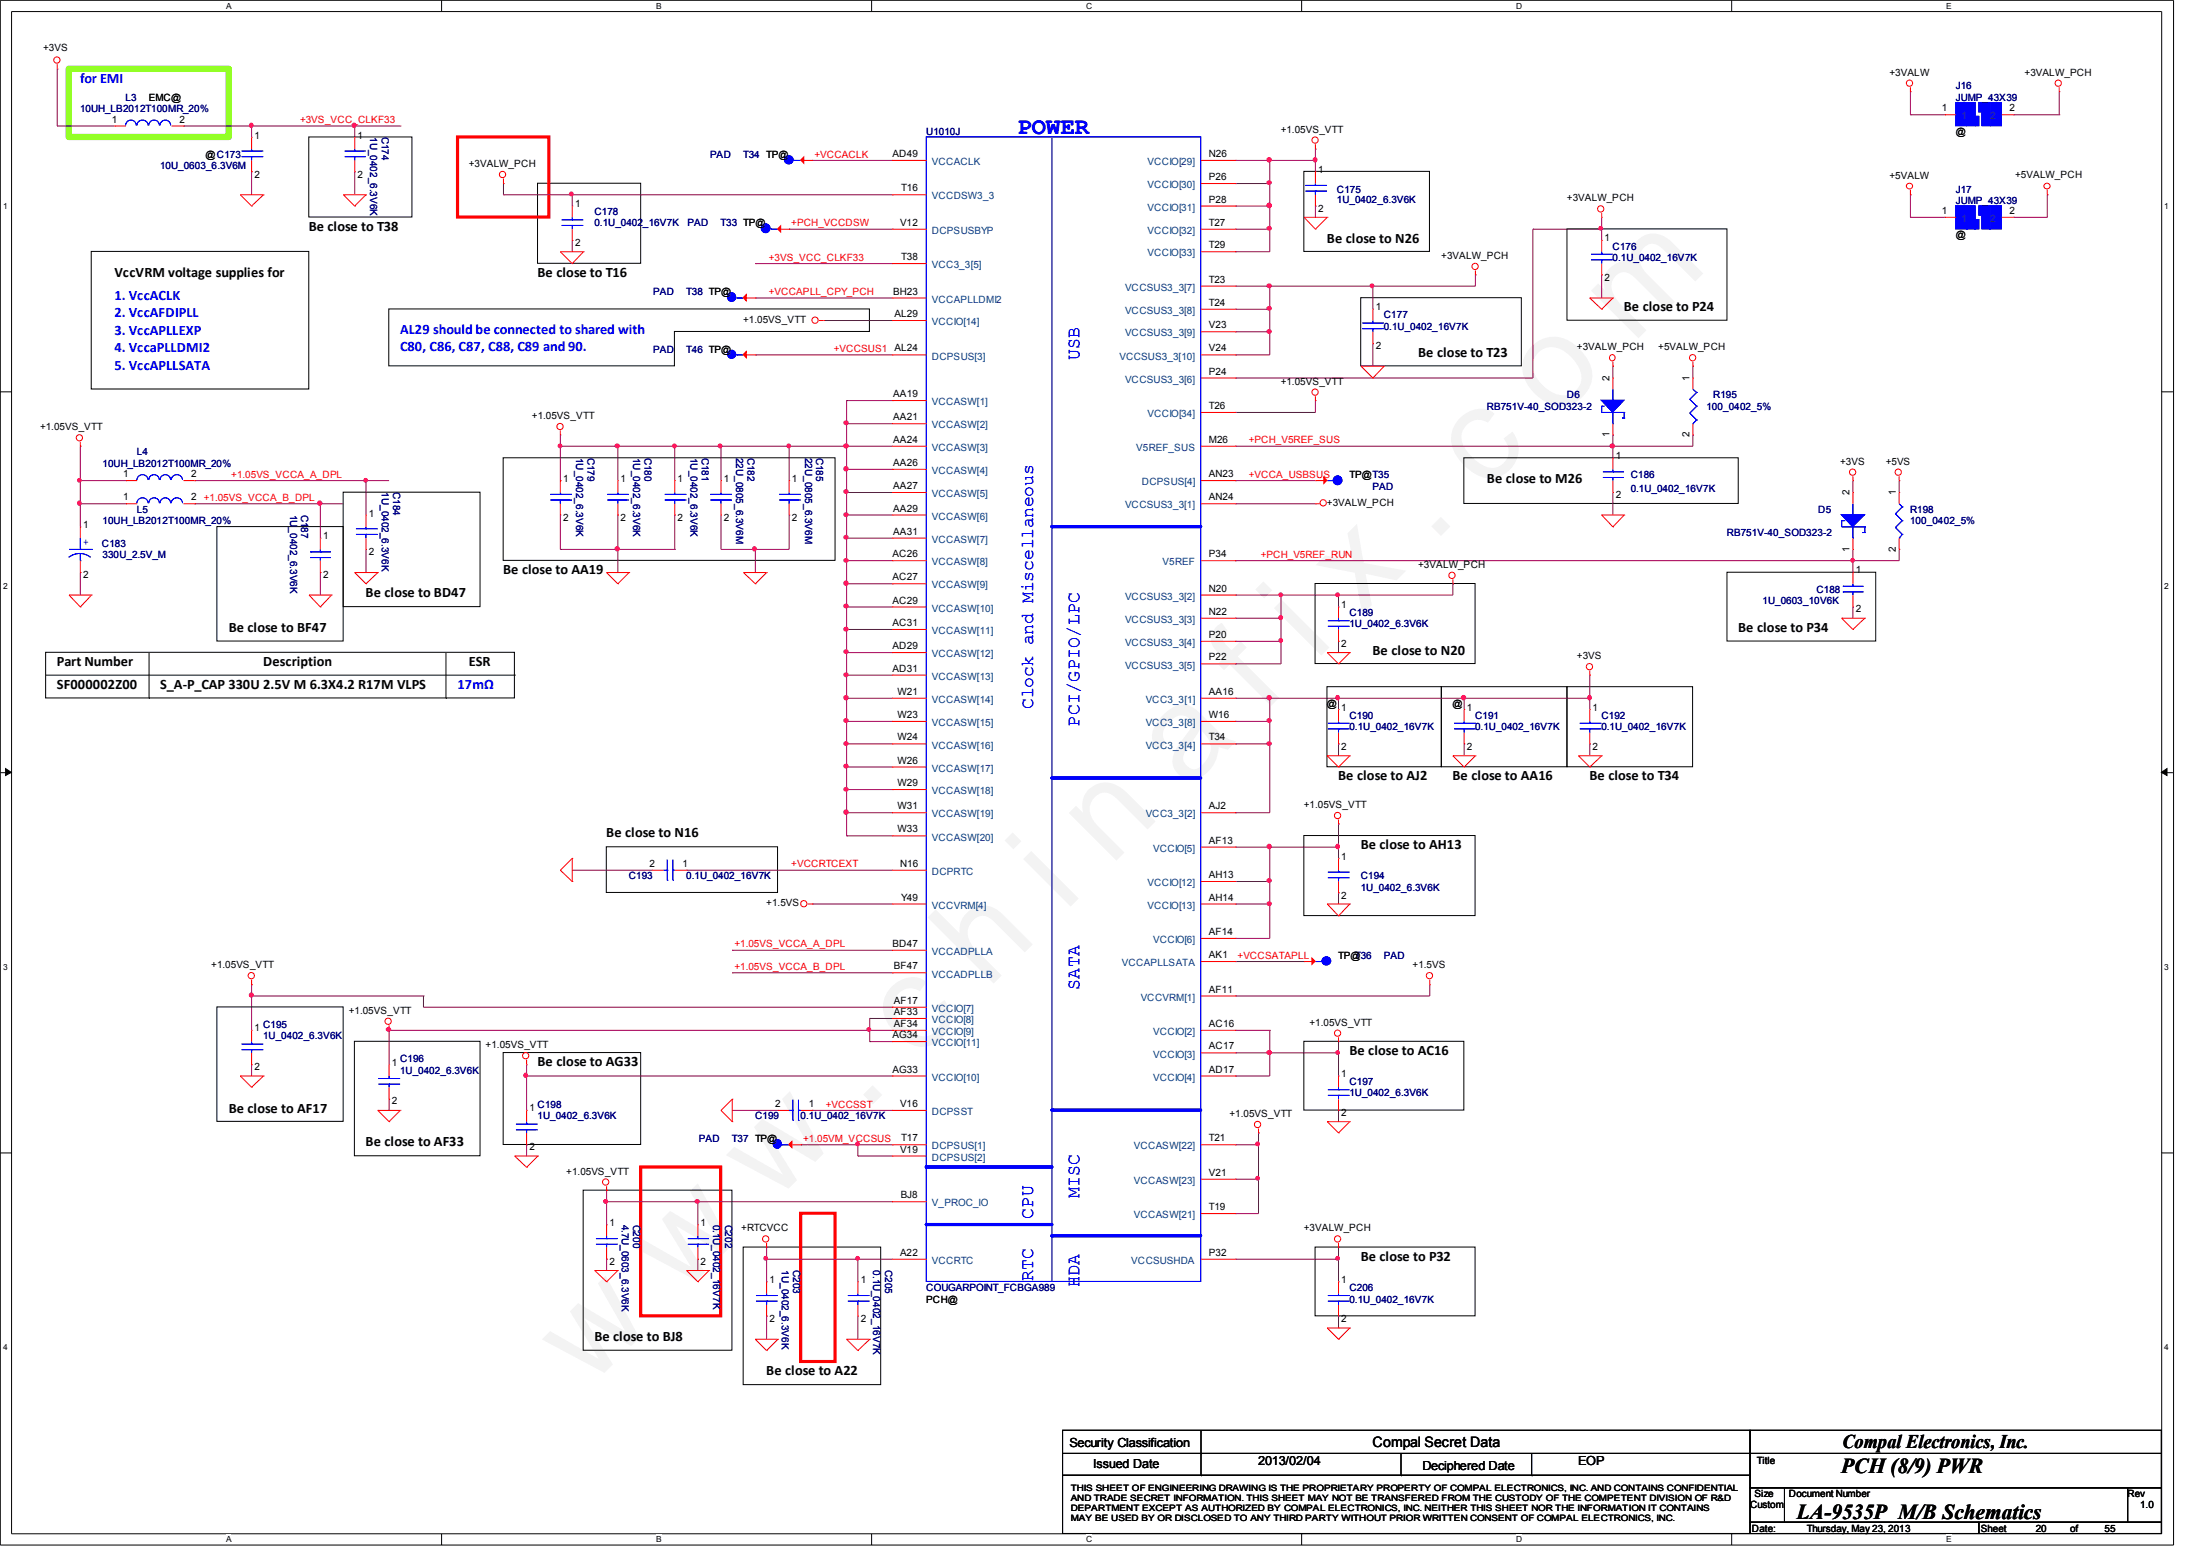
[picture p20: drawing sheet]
<svg xmlns="http://www.w3.org/2000/svg" width="297mm" height="210mm" viewBox="0 0 297 210" stroke-linecap="round" stroke-linejoin="round" font-family="sans-serif">
<defs><g id="words">
<text font-size="17.6" fill="#f0f" x="79.7" y="188" transform="rotate(-45 79.7 188)">w w w . c h i n a f i x . c o m</text>
<text font-size="3.2" fill="#00f" x="137.8" y="18.2">POWER</text>
<g font-size="2.9">
<text x="249.4" y="199.5">PCH (8/9) PWR</text>
<text x="243.4" y="205.7">LA-9535P M/B Schematics</text>
</g>
<text font-size="2.6" x="249.6" y="196.1">Compal Electronics, Inc.</text>
<g font-size="2.5" fill="#00f">
<text x="146.2" y="48.8" transform="rotate(-90 146.2 48.8)">USB</text>
<text x="140" y="96" transform="rotate(-90 140 96)">Clock and Miscellaneous</text>
<text x="146.2" y="98.4" transform="rotate(-90 146.2 98.4)">PCI/GPIO/LPC</text>
<text x="146.2" y="134" transform="rotate(-90 146.2 134)">SATA</text>
<text x="140" y="165" transform="rotate(-90 140 165)">CPU</text>
<text x="146.2" y="162.2" transform="rotate(-90 146.2 162.2)">MISC</text>
<text x="140" y="173.5" transform="rotate(-90 140 173.5)">RTC</text>
<text x="146.2" y="174.2" transform="rotate(-90 146.2 174.2)">HDA</text>
</g>
<g font-size="1.9" fill="#00f">
<text x="10.8" y="11.2">for EMI</text>
<text x="15.5" y="40.6">1. VccACLK</text>
<text x="15.5" y="42.9">2. VccAFDIPLL</text>
<text x="15.5" y="45.3">3. VccAPLLEXP</text>
<text x="15.5" y="47.7">4. VccaPLLDMI2</text>
<text x="54.2" y="45.2">AL29 should be connected to shared with</text>
<text x="54.2" y="47.6">C80, C86, C87, C88, C89 and 90.</text>
<text x="15.5" y="50">5. VccAPLLSATA</text>
<text x="62" y="93.2">17mΩ</text>
</g>
<g font-size="1.9">
<text x="41.8" y="31.2">Be close to T38</text>
<text x="179.7" y="32.8">Be close to N26</text>
<text x="15.5" y="37.5">VccVRM voltage supplies for</text>
<text x="72.8" y="37.5">Be close to T16</text>
<text x="220" y="42.2">Be close to P24</text>
<text x="192.1" y="48.3">Be close to T23</text>
<text x="201.4" y="65.4">Be close to M26</text>
<text x="68.2" y="77.7">Be close to AA19</text>
<text x="49.5" y="80.8">Be close to BD47</text>
<text x="31" y="85.5">Be close to BF47</text>
<text x="185.9" y="88.6">Be close to N20</text>
<text x="235.5" y="85.5">Be close to P34</text>
<text x="7.7" y="93.2">SF000002Z00</text>
<text x="7.7" y="90.2">Part Number</text>
<text x="21.7" y="93.2">S_A-P_CAP 330U 2.5V M 6.3X4.2 R17M VLPS</text>
<text x="35.6" y="90.2">Description</text>
<text x="63.5" y="90.2">ESR</text>
<text x="181.3" y="105.7">Be close to AJ2</text>
<text x="196.8" y="105.7">Be close to AA16</text>
<text x="215.3" y="105.7">Be close to T34</text>
<text x="82.1" y="113.4">Be close to N16</text>
<text x="184.3" y="115">Be close to AH13</text>
<text x="182.8" y="142.8">Be close to AC16</text>
<text x="72.8" y="144.3">Be close to AG33</text>
<text x="31" y="150.6">Be close to AF17</text>
<text x="49.5" y="155.2">Be close to AF33</text>
<text x="184.3" y="170.7">Be close to P32</text>
<text x="80.5" y="181.6">Be close to BJ8</text>
<text x="103.8" y="186.2">Be close to A22</text>
<text x="185.9" y="195.9">Compal Secret Data</text>
</g>
<g font-size="1.7">
<text x="144.9" y="195.9">Security Classification</text>
<text x="148.1" y="198.8">Issued Date</text>
<text x="170.4" y="198.4">2013/02/04</text>
<text x="192.7" y="199">Deciphered Date</text>
<text x="213.8" y="198.4">EOP</text>
</g>
<g font-size="1.4">
<text x="5.8" y="6.9">+3VS</text>
<text x="255.9" y="10.2">+3VALW</text>
<text x="274.2" y="10.2">+3VALW_PCH</text>
<text x="15.2" y="16.6">1</text>
<text x="20.2" y="13.6">EMC@</text>
<text x="24.3" y="16.6">2</text>
<text x="173.5" y="17.9">+1.05VS_VTT</text>
<text x="263.1" y="15.1">1</text>
<text x="272.2" y="15.1">2</text>
<text x="27.9" y="21.4">@C173</text>
<text x="34.5" y="18.8">1</text>
<text x="48.4" y="18.8">1</text>
<text x="63.5" y="22.6">+3VALW_PCH</text>
<text x="120.9" y="21.3">AD49</text>
<text x="163.7" y="21.3">N26</text>
<text x="178.6" y="23.5">1</text>
<text x="264.9" y="18.3">@</text>
<text x="34.5" y="24">2</text>
<text x="48.4" y="24">2</text>
<text x="77.9" y="28">1</text>
<text x="122.1" y="25.9">T16</text>
<text x="163.7" y="24.4">P26</text>
<text x="163.7" y="27.4">P28</text>
<text x="178.6" y="28.7">2</text>
<text x="212.3" y="27.3">+3VALW_PCH</text>
<text x="255.9" y="24.2">+5VALW</text>
<text x="263.1" y="29">1</text>
<text x="272.2" y="29">2</text>
<text x="273" y="24">+5VALW_PCH</text>
<text x="77.9" y="33.4">2</text>
<text x="121.9" y="30.6">V12</text>
<text x="122.1" y="35.2">T38</text>
<text x="163.7" y="30.6">T27</text>
<text x="163.7" y="33.6">T29</text>
<text x="195.2" y="35.1">+3VALW_PCH</text>
<text x="217.3" y="32.7">1</text>
<text x="264.9" y="32.3">@</text>
<text x="121" y="39.9">BH23</text>
<text x="163.7" y="41.4">T24</text>
<text x="163.7" y="38.3">T23</text>
<text x="186.4" y="42">1</text>
<text x="217.3" y="38">2</text>
<text x="100.7" y="43.7">+1.05VS_VTT</text>
<text x="121.2" y="47.6">AL24</text>
<text x="121.2" y="42.9">AL29</text>
<text x="163.7" y="47.6">V24</text>
<text x="163.7" y="44.4">V23</text>
<text x="186.4" y="47.2">2</text>
<text x="213.6" y="47.4">+3VALW_PCH</text>
<text x="224.6" y="47.4">+5VALW_PCH</text>
<text x="121" y="53.8">AA19</text>
<text x="163.7" y="50.7">P24</text>
<text x="173.5" y="52.1">+1.05VS_VTT</text>
<text x="5.4" y="58.3">+1.05VS_VTT</text>
<text x="72.1" y="56.7">+1.05VS_VTT</text>
<text x="121" y="56.9">AA21</text>
<text x="121" y="59.9">AA24</text>
<text x="163.7" y="55.4">T26</text>
<text x="163.7" y="59.9">M26</text>
<text x="16.7" y="64.6">1</text>
<text x="25.9" y="64.6">2</text>
<text x="76.3" y="65.3">1</text>
<text x="84.1" y="65.3">1</text>
<text x="91.8" y="65.3">1</text>
<text x="98" y="65.3">1</text>
<text x="107.3" y="65.3">1</text>
<text x="121" y="63.1">AA26</text>
<text x="163.7" y="64.6">AN23</text>
<text x="182.8" y="64.8">TP@T35</text>
<text x="218.9" y="62.1">1</text>
<text x="249.3" y="62.9">+3VS</text>
<text x="255.4" y="62.9">+5VS</text>
<text x="11.3" y="71.5">1</text>
<text x="16.7" y="67.7">1</text>
<text x="25.9" y="67.7">2 +1.05VS_VCCA_B_DPL</text>
<text x="50" y="69.9">1</text>
<text x="76.3" y="70.5">2</text>
<text x="84.1" y="70.5">2</text>
<text x="91.8" y="70.5">2</text>
<text x="98" y="70.5">2</text>
<text x="107.3" y="70.5">2</text>
<text x="121" y="66.2">AA27</text>
<text x="121" y="69.3">AA29</text>
<text x="163.7" y="67.7">AN24</text>
<text x="179.7" y="68.5">+3VALW_PCH</text>
<text x="218.9" y="67.4">2</text>
<text x="43.8" y="73">1</text>
<text x="50" y="75.2">2</text>
<text x="120.9" y="75.4">AC26</text>
<text x="121" y="72.4">AA31</text>
<text x="163.7" y="75.4">P34</text>
<text x="192.1" y="76.9">+3VALW_PCH</text>
<text x="251.4" y="77.6">1</text>
<text x="11.3" y="78.2">2</text>
<text x="43.8" y="78.2">2</text>
<text x="120.9" y="78.6">AC27</text>
<text x="120.9" y="81.7">AC29</text>
<text x="163.7" y="80.1">N20</text>
<text x="163.7" y="83.2">N22</text>
<text x="181.7" y="82.3">1</text>
<text x="251.4" y="82.9">2</text>
<text x="120.9" y="84.8">AC31</text>
<text x="120.9" y="87.9">AD29</text>
<text x="163.7" y="86.4">P20</text>
<text x="163.7" y="89.4">P22</text>
<text x="181.7" y="87.5">2</text>
<text x="213.6" y="89.2">+3VS</text>
<text x="120.9" y="90.9">AD31</text>
<text x="121.6" y="94.1">W21</text>
<text x="163.7" y="94.1">AA16</text>
<text x="179.7" y="95.8">@</text>
<text x="196.8" y="95.8">@</text>
<text x="121.6" y="97.2">W23</text>
<text x="121.6" y="100.2">W24</text>
<text x="163.7" y="100.2">T34</text>
<text x="163.7" y="97.2">W16</text>
<text x="181.7" y="96.3">1</text>
<text x="181.7" y="101.5">2</text>
<text x="198.7" y="96.3">1</text>
<text x="198.7" y="101.5">2</text>
<text x="215.7" y="96.3">1</text>
<text x="215.7" y="101.5">2</text>
<text x="121.6" y="103.4">W26</text>
<text x="121.6" y="106.4">W29</text>
<text x="121.6" y="109.6">W31</text>
<text x="121.6" y="112.7">W33</text>
<text x="163.7" y="109.6">AJ2</text>
<text x="176.6" y="109.4">+1.05VS_VTT</text>
<text x="88" y="117.3">2</text>
<text x="92.5" y="117.3">1</text>
<text x="121.9" y="117.3">N16</text>
<text x="163.7" y="114.2">AF13</text>
<text x="163.7" y="118.9">AH13</text>
<text x="181.7" y="116.4">1</text>
<text x="103.8" y="122.7">+1.5VS</text>
<text x="122.1" y="121.9">Y49</text>
<text x="163.7" y="121.9">AH14</text>
<text x="181.7" y="121.7">2</text>
<text x="28.6" y="131.1">+1.05VS_VTT</text>
<text x="120.9" y="128.2">BD47</text>
<text x="121.1" y="131.2">BF47</text>
<text x="163.7" y="126.6">AF14</text>
<text x="163.7" y="129.7">AK1</text>
<text x="181.3" y="129.9">TP@</text>
<text x="191.3" y="131.1">+1.5VS</text>
<text x="47.2" y="137.2">+1.05VS_VTT</text>
<text x="121.1" y="137.4">AF33</text>
<text x="121.1" y="135.9">AF17</text>
<text x="163.7" y="134.4">AF11</text>
<text x="34.5" y="139.6">1</text>
<text x="65.8" y="141.9">+1.05VS_VTT</text>
<text x="120.9" y="140.5">AG34</text>
<text x="121.1" y="139">AF34</text>
<text x="163.7" y="139">AC16</text>
<text x="163.7" y="142.1">AC17</text>
<text x="177.4" y="138.9">+1.05VS_VTT</text>
<text x="34.5" y="144.9">2</text>
<text x="53.1" y="144.3">1</text>
<text x="53.1" y="149.5">2</text>
<text x="105" y="149.9">2</text>
<text x="109.6" y="149.9">1</text>
<text x="120.9" y="145.2">AG33</text>
<text x="121.9" y="149.9">V16</text>
<text x="163.7" y="145.2">AD17</text>
<text x="181.7" y="145.8">1</text>
<text x="71.7" y="150.5">1</text>
<text x="71.7" y="155.7">2</text>
<text x="122.1" y="154.5">T17</text>
<text x="163.7" y="154.5">T21</text>
<text x="166.5" y="151.2">+1.05VS_VTT</text>
<text x="181.7" y="151.1">2</text>
<text x="76.7" y="159">+1.05VS_VTT</text>
<text x="121.9" y="156">V19</text>
<text x="163.7" y="159.2">V21</text>
<text x="82.6" y="165.9">1</text>
<text x="94.9" y="165.9">1</text>
<text x="100.4" y="166.7">+RTCVCC</text>
<text x="122" y="162.2">BJ8</text>
<text x="163.7" y="163.8">T19</text>
<text x="176.6" y="166.7">+3VALW_PCH</text>
<text x="82.6" y="171.2">2</text>
<text x="94.9" y="171.2">2</text>
<text x="104.2" y="173.7">1</text>
<text x="116.6" y="173.7">1</text>
<text x="121.9" y="170">A22</text>
<text x="163.7" y="170">P32</text>
<text x="181.7" y="173.7">1</text>
<text x="104.2" y="179">2</text>
<text x="116.6" y="179">2</text>
<text x="125.5" y="176.4">PCH@</text>
<text x="181.7" y="179">2</text>
<text x="237.7" y="202.7">Size</text>
<text x="238" y="198.2">Title</text>
<text x="242.3" y="202.7">Document Number</text>
<text x="288.2" y="202.7">Rev</text>
<text x="237.1" y="204.2">Custom</text>
<text x="237.3" y="207.3">Date:</text>
<text x="244.8" y="207.3">Thursday, May 23, 2013</text>
<text x="268.3" y="207.3">Sheet</text>
<text x="275.8" y="207.3">20</text>
<text x="280.4" y="207.3">of</text>
<text x="285.1" y="207.3">55</text>
<text x="289.9" y="204.2">1.0</text>
</g>
<g font-size="1.4" fill="#000080">
<text x="10.8" y="15.2">10UH_LB2012T100MR_20%</text>
<text x="17" y="13.6">L3</text>
<text x="264.9" y="12.1">J16</text>
<text x="264.9" y="13.6">JUMP_43X39</text>
<text x="21.7" y="22.9">10U_0603_6.3V6M</text>
<text x="96.2" y="21.4">PAD</text>
<text x="100.7" y="21.4">T34 TP@</text>
<text x="125.5" y="18.3">U1010J</text>
<text x="80.5" y="29.1">C178</text>
<text x="181.1" y="26.1">C175</text>
<text x="181.1" y="27.4">1U_0402_6.3V6K</text>
<text x="264.9" y="26.1">J17</text>
<text x="264.9" y="27.6">JUMP_43X39</text>
<text x="80.5" y="30.6">0.1U_0402_16V7K</text>
<text x="93.1" y="30.6">PAD</text>
<text x="97.6" y="30.6">T33 TP@</text>
<text x="218.4" y="33.8">C176</text>
<text x="218.4" y="35.3">0.1U_0402_16V7K</text>
<text x="88.5" y="40">PAD</text>
<text x="93" y="40">T38 TP@</text>
<text x="88.5" y="47.8">PAD</text>
<text x="93" y="47.8">T46 TP@</text>
<text x="187.5" y="43.1">C177</text>
<text x="187.5" y="44.6">0.1U_0402_16V7K</text>
<text x="212.3" y="53.9">D6</text>
<text x="232.1" y="53.9">R195</text>
<text x="201.4" y="55.5">RB751V-40_SOD323-2</text>
<text x="231.1" y="55.5">100_0402_5%</text>
<text x="13.9" y="63.2">10UH_LB2012T100MR_20%</text>
<text x="18.5" y="61.6">L4</text>
<text x="220.9" y="64.8">C186</text>
<text x="13.9" y="71">10UH_LB2012T100MR_20%</text>
<text x="18.5" y="69.4">L5</text>
<text x="185.9" y="66.3">PAD</text>
<text x="220.9" y="66.6">0.1U_0402_16V7K</text>
<text x="246.3" y="69.4">D5</text>
<text x="258.7" y="69.4">R198</text>
<text x="258.7" y="71">100_0402_5%</text>
<text x="13.8" y="74.1">C183</text>
<text x="13.9" y="75.6">330U_2.5V_M</text>
<text x="233.9" y="72.6">RB751V-40_SOD323-2</text>
<text x="182.8" y="83.4">C189</text>
<text x="238.8" y="81.8">1U_0603_10V6K</text>
<text x="246" y="80.3">C188</text>
<text x="182.8" y="84.9">1U_0402_6.3V6K</text>
<text x="182.8" y="97.3">C190</text>
<text x="182.8" y="98.9">0.1U_0402_16V7K</text>
<text x="199.8" y="97.3">C191</text>
<text x="199.8" y="98.9">0.1U_0402_16V7K</text>
<text x="216.9" y="97.3">C192</text>
<text x="216.9" y="98.9">0.1U_0402_16V7K</text>
<text x="85.2" y="119">C193</text>
<text x="93" y="119">0.1U_0402_16V7K</text>
<text x="184.3" y="119">C194</text>
<text x="184.3" y="120.6">1U_0402_6.3V6K</text>
<text x="183.6" y="129.9">T36</text>
<text x="187.5" y="129.9">PAD</text>
<text x="35.6" y="139.1">C195</text>
<text x="35.6" y="140.7">1U_0402_6.3V6K</text>
<text x="54.2" y="143.8">C196</text>
<text x="54.2" y="145.4">1U_0402_6.3V6K</text>
<text x="182.8" y="146.9">C197</text>
<text x="182.8" y="148.4">1U_0402_6.3V6K</text>
<text x="72.8" y="150">C198</text>
<text x="72.8" y="151.6">1U_0402_6.3V6K</text>
<text x="94.7" y="154.6">PAD</text>
<text x="99.1" y="154.6">T37 TP@</text>
<text x="102.3" y="151.6">C199</text>
<text x="108.5" y="151.6">0.1U_0402_16V7K</text>
<text x="125.5" y="174.8">COUGARPOINT_FCBGA989</text>
<text x="182.8" y="174.8">C206</text>
<text x="182.8" y="176.4">0.1U_0402_16V7K</text>
</g>
<g font-size="1.4" fill="#f00">
<text x="40.6" y="16.7">+3VS_VCC_CLKF33</text>
<text x="110.3" y="21.3">+VCCACLK</text>
<text x="104.1" y="35.3">+3VS_VCC_CLKF33</text>
<text x="107.2" y="30.6">+PCH_VCCDSW</text>
<text x="104.1" y="40">+VCCAPLL_CPY_PCH</text>
<text x="112.9" y="47.7">+VCCSUS1</text>
<text x="31.3" y="64.7">+1.05VS_VCCA_A_DPL</text>
<text x="169.2" y="64.7">+VCCA_USBSUS</text>
<text x="169.2" y="60">+PCH_V5REF_SUS</text>
<text x="170.8" y="75.5">+PCH_V5REF_RUN</text>
<text x="107.2" y="117.4">+VCCRTCEXT</text>
<text x="99.5" y="131.3">+1.05VS_VCCA_B_DPL</text>
<text x="99.5" y="128.3">+1.05VS_VCCA_A_DPL</text>
<text x="167.6" y="129.8">+VCCSATAPLL</text>
<text x="111.8" y="149.9">+VCCSST</text>
<text x="108.8" y="154.6">+1.05VM_VCCSUS</text>
</g>
<g font-size="1.4" fill="#004080">
<text x="265.7" y="16.2">1</text>
<text x="269.6" y="16.2">2</text>
<text x="126.2" y="22.4">VCCACLK</text>
<text x="155.4" y="22.4">VCCIO[29]</text>
<text x="126.2" y="27">VCCDSW3_3</text>
<text x="155.4" y="25.5">VCCIO[30]</text>
<text x="155.4" y="28.5">VCCIO[31]</text>
<text x="126.2" y="31.7">DCPSUSBYP</text>
<text x="155.4" y="31.7">VCCIO[32]</text>
<text x="155.4" y="34.7">VCCIO[33]</text>
<text x="265.7" y="30.1">1</text>
<text x="269.6" y="30.1">2</text>
<text x="126.2" y="41">VCCAPLLDMI2</text>
<text x="126.2" y="36.3">VCC3_3[5]</text>
<text x="152.4" y="39.4">VCCSUS3_3[7]</text>
<text x="126.2" y="44">VCCIO[14]</text>
<text x="152.4" y="45.6">VCCSUS3_3[9]</text>
<text x="152.4" y="42.5">VCCSUS3_3[8]</text>
<text x="126.2" y="48.7">DCPSUS[3]</text>
<text x="151.6" y="48.7">VCCSUS3_3[10]</text>
<text x="152.4" y="51.8">VCCSUS3_3[6]</text>
<text x="126.2" y="54.9">VCCASW[1]</text>
<text x="126.2" y="58">VCCASW[2]</text>
<text x="155.4" y="56.5">VCCIO[34]</text>
<text x="126.2" y="61">VCCASW[3]</text>
<text x="126.2" y="64.2">VCCASW[4]</text>
<text x="153.9" y="61">V5REF_SUS</text>
<text x="154.7" y="65.7">DCPSUS[4]</text>
<text x="126.2" y="67.3">VCCASW[5]</text>
<text x="126.2" y="70.4">VCCASW[6]</text>
<text x="152.4" y="68.8">VCCSUS3_3[1]</text>
<text x="126.2" y="73.5">VCCASW[7]</text>
<text x="126.2" y="76.5">VCCASW[8]</text>
<text x="157.5" y="76.5">V5REF</text>
<text x="126.2" y="79.7">VCCASW[9]</text>
<text x="126.2" y="82.8">VCCASW[10]</text>
<text x="152.4" y="81.2">VCCSUS3_3[2]</text>
<text x="126.2" y="85.9">VCCASW[11]</text>
<text x="126.2" y="89">VCCASW[12]</text>
<text x="152.4" y="84.3">VCCSUS3_3[3]</text>
<text x="152.4" y="87.5">VCCSUS3_3[4]</text>
<text x="126.2" y="92">VCCASW[13]</text>
<text x="126.2" y="95.2">VCCASW[14]</text>
<text x="152.4" y="90.5">VCCSUS3_3[5]</text>
<text x="155.2" y="95.2">VCC3_3[1]</text>
<text x="126.2" y="98.3">VCCASW[15]</text>
<text x="126.2" y="101.3">VCCASW[16]</text>
<text x="155.2" y="101.3">VCC3_3[4]</text>
<text x="155.2" y="98.3">VCC3_3[8]</text>
<text x="126.2" y="104.5">VCCASW[17]</text>
<text x="126.2" y="107.5">VCCASW[18]</text>
<text x="126.2" y="110.7">VCCASW[19]</text>
<text x="126.2" y="113.8">VCCASW[20]</text>
<text x="155.2" y="110.7">VCC3_3[2]</text>
<text x="126.2" y="118.4">DCPRTC</text>
<text x="155.4" y="120">VCCIO[12]</text>
<text x="156.2" y="115.3">VCCIO[5]</text>
<text x="126.2" y="123">VCCVRM[4]</text>
<text x="155.4" y="123">VCCIO[13]</text>
<text x="126.2" y="129.3">VCCADPLLA</text>
<text x="152" y="130.8">VCCAPLLSATA</text>
<text x="156.2" y="127.7">VCCIO[6]</text>
<text x="126.2" y="132.3">VCCADPLLB</text>
<text x="126.2" y="137">VCCIO[7]</text>
<text x="154.5" y="135.5">VCCVRM[1]</text>
<text x="126.2" y="138.5">VCCIO[8]</text>
<text x="126.2" y="140.1">VCCIO[9]</text>
<text x="126.2" y="141.6">VCCIO[11]</text>
<text x="156.2" y="140.1">VCCIO[2]</text>
<text x="156.2" y="143.2">VCCIO[3]</text>
<text x="126.2" y="146.3">VCCIO[10]</text>
<text x="156.2" y="146.3">VCCIO[4]</text>
<text x="126.2" y="155.6">DCPSUS[1]</text>
<text x="126.2" y="151">DCPSST</text>
<text x="153.6" y="155.6">VCCASW[22]</text>
<text x="126.2" y="157.1">DCPSUS[2]</text>
<text x="153.6" y="160.3">VCCASW[23]</text>
<text x="126.2" y="163.3">V_PROC_IO</text>
<text x="153.6" y="164.9">VCCASW[21]</text>
<text x="126.2" y="171.1">VCCRTC</text>
<text x="153.2" y="171.1">VCCSUSHDA</text>
</g>
<text font-size="1.4" fill="#00f" x="11.3" y="73.8">+</text>
<g font-size="1.3" fill="#000080">
<text x="50.1" y="18.5" transform="rotate(90 50.1 18.5)">1U_0402_6.3V6K</text>
<text x="51.7" y="18.5" transform="rotate(90 51.7 18.5)">C174</text>
<text x="78.1" y="62" transform="rotate(90 78.1 62)">1U_0402_6.3V6K</text>
<text x="79.6" y="62" transform="rotate(90 79.6 62)">C179</text>
<text x="85.8" y="62" transform="rotate(90 85.8 62)">1U_0402_6.3V6K</text>
<text x="87.3" y="62" transform="rotate(90 87.3 62)">C180</text>
<text x="93.6" y="62" transform="rotate(90 93.6 62)">1U_0402_6.3V6K</text>
<text x="95.1" y="62" transform="rotate(90 95.1 62)">C181</text>
<text x="99.7" y="62" transform="rotate(90 99.7 62)">22U_0805_6.3V6M</text>
<text x="101.3" y="62" transform="rotate(90 101.3 62)">C182</text>
<text x="109.1" y="62" transform="rotate(90 109.1 62)">22U_0805_6.3V6M</text>
<text x="110.6" y="62" transform="rotate(90 110.6 62)">C185</text>
<text x="39.3" y="69.7" transform="rotate(90 39.3 69.7)">1U_0402_6.3V6K</text>
<text x="40.8" y="69.7" transform="rotate(90 40.8 69.7)">C187</text>
<text x="51.7" y="66.6" transform="rotate(90 51.7 66.6)">1U_0402_6.3V6K</text>
<text x="53.3" y="66.6" transform="rotate(90 53.3 66.6)">C184</text>
<text x="84.2" y="165.8" transform="rotate(90 84.2 165.8)">4.7U_0603_6.3V6K</text>
<text x="85.8" y="165.8" transform="rotate(90 85.8 165.8)">C200</text>
<text x="96.6" y="165.8" transform="rotate(90 96.6 165.8)">0.1U_0402_16V7K</text>
<text x="98.2" y="165.8" transform="rotate(90 98.2 165.8)">C202</text>
<text x="105.9" y="172" transform="rotate(90 105.9 172)">1U_0402_6.3V6K</text>
<text x="107.4" y="172" transform="rotate(90 107.4 172)">C203</text>
<text x="118.3" y="172" transform="rotate(90 118.3 172)">0.1U_0402_16V7K</text>
<text x="119.9" y="172" transform="rotate(90 119.9 172)">C205</text>
</g>
<g font-size="1.3">
<text x="218" y="51.6" transform="rotate(-90 218 51.6)">2</text>
<text x="228.9" y="51.6" transform="rotate(-90 228.9 51.6)">1</text>
<text x="218" y="59.2" transform="rotate(-90 218 59.2)">1</text>
<text x="228.9" y="59.2" transform="rotate(-90 228.9 59.2)">2</text>
<text x="250.5" y="67.1" transform="rotate(-90 250.5 67.1)">2</text>
<text x="256.8" y="67.1" transform="rotate(-90 256.8 67.1)">1</text>
<text x="250.5" y="74.7" transform="rotate(-90 250.5 74.7)">1</text>
<text x="256.8" y="74.7" transform="rotate(-90 256.8 74.7)">2</text>
</g>
<g font-size="1.2">
<text x="145" y="201.8">THIS SHEET OF ENGINEERING DRAWING IS THE PROPRIETARY PROPERTY OF COMPAL ELECTRONICS, INC. AND CONTAINS CONFIDENTIAL</text>
<text x="145" y="203.2">AND TRADE SECRET INFORMATION. THIS SHEET MAY NOT BE TRANSFERED FROM THE CUSTODY OF THE COMPETENT DIVISION OF R&amp;D</text>
<text x="145" y="204.6">DEPARTMENT EXCEPT AS AUTHORIZED BY COMPAL ELECTRONICS, INC. NEITHER THIS SHEET NOR THE INFORMATION IT CONTAINS</text>
<text x="145" y="205.9">MAY BE USED BY OR DISCLOSED TO ANY THIRD PARTY WITHOUT PRIOR WRITTEN CONSENT OF COMPAL ELECTRONICS, INC.</text>
</g>
<g font-size="1.1">
<text x="30.6" y="1.2">A</text>
<text x="88.9" y="1.2">B</text>
<text x="147.1" y="1.2">C</text>
<text x="205.4" y="1.2">D</text>
<text x="263.6" y="1.2">E</text>
<text x=".4" y="28.3">1</text>
<text x="293.2" y="28.3">1</text>
<text x=".4" y="79.8">2</text>
<text x="293.2" y="79.8">2</text>
<text x=".4" y="131.3">3</text>
<text x="293.2" y="131.3">3</text>
<text x=".4" y="182.8">4</text>
<text x="293.2" y="182.8">4</text>
<text x="30.6" y="208.8">A</text>
<text x="88.9" y="208.8">B</text>
<text x="147.1" y="208.8">C</text>
<text x="205.4" y="208.8">D</text>
<text x="263.6" y="208.8">E</text>
</g>
</g></defs>
<path d="M0 0h294.4v209.2h-294.4zM1.6 1.6h291.2v206h-291.2z" fill="none" stroke="#000" stroke-width=".14"/>
<g fill="#fff">
<path d="M30.6 .2h.6v1.2h-.6z"/>
<path d="M30.6 207.8h.6v1.2h-.6z"/>
</g>
<path d="M59.8 0v1.6M59.8 207.6v1.6" fill="none" stroke="#000" stroke-width=".14"/>
<g fill="#fff">
<path d="M88.9 .2h.7v1.2h-.7z"/>
<path d="M88.9 207.8h.7v1.2h-.7z"/>
</g>
<path d="M118.1 0v1.6M118.1 207.6v1.6" fill="none" stroke="#000" stroke-width=".14"/>
<g fill="#fff">
<path d="M147.2 .2h.7v1.2h-.7z"/>
<path d="M147.2 207.8h.7v1.2h-.7z"/>
</g>
<path d="M176.3 0v1.6M176.3 207.6v1.6" fill="none" stroke="#000" stroke-width=".14"/>
<g fill="#fff">
<path d="M205.4 .2h.8v1.2h-.8z"/>
<path d="M205.4 207.8h.8v1.2h-.8z"/>
</g>
<path d="M234.6 0v1.6M234.6 207.6v1.6" fill="none" stroke="#000" stroke-width=".14"/>
<g fill="#fff">
<path d="M263.7 .2h.6v1.2h-.6z"/>
<path d="M263.7 207.8h.6v1.2h-.6z"/>
<path d="M.4 27.3h.6v1.2h-.6z"/>
<path d="M293.2 27.3h.6v1.2h-.6z"/>
<path d="M.4 78.7h.6v1.3h-.6z"/>
<path d="M293.2 78.7h.6v1.3h-.6z"/>
</g>
<path d="M0 53h1.6M292.8 53h1.5" fill="none" stroke="#000" stroke-width=".14"/>
<g fill="#fff">
<path d="M.4 130.3h.6v1.3h-.6z"/>
<path d="M293.2 130.3h.6v1.3h-.6z"/>
</g>
<path d="M0 104.6h1.6M292.8 104.6h1.5" fill="none" stroke="#000" stroke-width=".14"/>
<path d="M.8 104.1l.7 .5-.7 .4zM292.8 104.6l.7-.5v.9z" fill="#000" stroke="#000" stroke-width=".14"/>
<g fill="#fff">
<path d="M.4 181.8h.6v1.2h-.6z"/>
<path d="M293.2 181.8h.6v1.2h-.6z"/>
</g>
<g fill="none" stroke="#000" stroke-width=".14">
<path d="M41.8 18.5h14v10.9h-14zM12.4 34h29.4v18.7h-29.4zM176.6 23.2h17v10.8h-17zM52.7 41.8h65.1v3.1h-26.4v4.6h-38.7zM29.4 71.3h17.1v15.5h-17.1zM46.5 66.6h18.5v15.5h-18.5zM68.2 62h44.9v13.9h-44.9zM198.3 62h37.2v6.2h-37.2zM233.9 77.5h20.2v9.3h-20.2zM6.2 88.3h63.5v6.2h-63.5zM6.2 91.4h63.5M20.2 94.5h.1"/>
<path d="M20.2 88.3v6.2M60.4 94.5h.1M60.4 88.3v6.2M29.4 136.3h17.1v15.5h-17.1zM0 156.1h1.6M48 141h17v15.5h-17zM292.8 156.1h1.5M143.9 193.6h93.2v3.2h-93.2zM143.9 196.8h93.2v2.9h-93.2zM143.9 199.7h93.2v7.9h-93.2zM162.7 196.8h.1M162.7 199.8h.1"/>
<path d="M162.7 193.7v6.1M189.8 199.8h.1M189.8 196.8v3M207.5 199.8h.1M207.5 196.8v3M237.1 193.6h55.7v3.2h-55.7zM237.1 196.8h55.7v4.6h-55.7zM237.1 201.4h4.6v4.7h-4.6zM237.1 206.1h31v1.5h-31zM241.7 201.4h46.5v4.7h-46.5zM268.1 206.1h24.7v1.5h-24.7zM288.2 201.4h4.6v4.7h-4.6z"/>
</g>
<path d="M9.3 9.3h21.7v9.2h-21.7z" fill="none" stroke="#80ff00" stroke-width=".85"/>
<path d="M62 18.5h12.3v10.9h-12.3z" fill="none" stroke="#f00" stroke-width=".42"/>
<g fill="none" stroke="#800040" stroke-width=".14">
<path d="M7.7 17.1h.1M7.7 9.4h.1M7.7 17.1h7.8M7.7 9.4v7.7M24.8 17.1h.1M24.8 17.1h29.4M34.1 17.1h.1M34.1 17.1v1.5M48 17.1h.1M48 17.1v1.5M54.2 17.1h.1M258.8 15.5h.1"/>
<path d="M258.8 12.4h.1M258.8 12.4v3.1M258.8 15.5h4.6M272.8 15.5h6.1M278.9 15.5h.1M278.9 12.4h.1M278.9 12.4v3.1M34.1 23.2h.1M34.1 23.2v3.2M48 23.2h.1M48 23.2v3.2M77.5 26.4h43.4"/>
<path d="M110 21.7h.1M110 21.7h10.9M167.3 21.7h.1M167.3 21.7h10.9M172 21.7h.1M172 21.7v3.1M178.2 21.7h.1M178.2 20.2h.1M178.2 20.2v3M258.8 26.4h.1M258.8 29.4h.1M258.8 26.4v3"/>
<path d="M258.8 29.4h4.6M272.8 29.4h.1M277.3 26.4h.1M277.3 26.4v3h-4.5M167.3 51.2h40.3M10.9 60.4h.1M10.9 77.5h.1M10.9 65.1h.1M10.9 68.2h.1M10.9 60.4v10.9M10.9 77.5v3.1M10.9 65.1h6.2"/>
<path d="M10.9 68.2h6.2M26.4 68.2h.1M26.4 65.1h.1M26.4 65.1h26.3M26.4 68.2h20.1M43.4 68.2h.1M43.4 77.5h.1M43.4 68.2v4.7M43.4 77.5v3.1M49.6 65.1h.1M49.6 74.4h.1M49.6 65.1v4.6"/>
<path d="M49.6 74.4v3.1M167.3 60.4h51.2M251 74.4h.1M251 75.9h.1M251 65.1h.1M251 65.1v1.6M251 74.4v3.1M257.3 65.1h.1M257.3 74.4h.1M257.3 74.4v1.5h-90M257.3 65.1v1.6M251 82.2h.1"/>
<path d="M251 82.2v1.5M34.1 134.8h.1M34.1 133.3h.1M34.1 133.3v6.2M34.1 134.8h23.3M52.7 139.5h.1M52.7 139.5h65.1M52.7 139.5v4.6M57.4 134.8h.1M57.4 134.8v1.6h63.5M34.1 144.1h.1M34.1 144.1v1.6"/>
<path d="M52.7 148.8h.1M52.7 148.8v1.5M71.3 145.7h49.6"/>
</g>
<g fill="#f0f" stroke="#f0f" stroke-width=".14">
<circle cx="178.1" cy="21.6" r=".28"/>
<circle cx="171.9" cy="21.6" r=".3"/>
<circle cx="52.6" cy="139.4" r=".28"/>
<circle cx="251" cy="75.9" r=".25"/>
<circle cx="34" cy="134.7" r=".25"/>
<circle cx="48" cy="17" r=".3"/>
<circle cx="34" cy="17" r=".28"/>
<circle cx="49.5" cy="65" r=".25"/>
<circle cx="10.7" cy="68.1" r=".28"/>
<circle cx="10.8" cy="65" r=".25"/>
<circle cx="43.3" cy="68.1" r=".3"/>
</g>
<g fill="none" stroke="#f00" stroke-width=".14">
<path d="M7.7 9.4h.1M7.7 8.7v.7M178.2 19.5v.7M258.8 12.4h.1M258.8 11.8v.6M278.9 12.4h.1M278.9 11.8v.6M32.6 26.4h.1M32.6 26.4h3.1M32.6 26.4l1.5 1.5M34.1 27.9h.1M35.7 26.4h.1"/>
<path d="M35.7 26.4l-1.6 1.5M46.5 26.4h.1M46.5 26.4h3.1M46.5 26.4l1.5 1.5M48 27.9h.1M49.6 26.4h.1M49.6 26.4l-1.6 1.5M178.2 20.2h.1M258.8 26.4h.1M258.8 25.7v.7M277.3 26.4h.1M277.3 25.7v.7"/>
<path d="M10.9 59.8v.6M10.9 60.4h.1M48 77.5h.1M48 77.5h3.2M48 77.5l1.6 1.5M49.6 79h.1M51.2 77.5h.1M51.2 77.5l-1.6 1.5M251 65.1h.1M251 64.5v.6M257.3 65.1h.1M257.3 64.5v.6"/>
<path d="M9.4 80.6h.1M9.4 80.6h3M9.4 80.6l1.5 1.6M10.9 82.2h.1M12.4 80.6h.1M12.4 80.6l-1.5 1.6M41.9 80.6h.1M41.9 80.6h3M41.9 80.6l1.5 1.6M43.4 82.2h.1M44.9 80.6h.1M44.9 80.6l-1.5 1.6"/>
<path d="M249.5 83.7h.1M249.5 83.7h3.1M249.5 83.7l1.5 1.5M251 85.2h.1M252.6 83.7h.1M252.6 83.7l-1.6 1.5M34.1 133.3h.1M34.1 132.6v.7M52.7 139.5h.1M52.7 138.8v.7M32.6 145.7h.1M32.6 145.7h3.1"/>
<path d="M32.6 145.7l1.5 1.5M34.1 147.2h.1M35.7 145.7h.1M35.7 145.7l-1.6 1.5M51.2 150.3h.1M51.2 150.3h3M51.2 150.3l1.5 1.5M52.7 151.8h.1M54.2 150.3h.1M54.2 150.3l-1.5 1.5"/>
<circle cx="7.7" cy="8.1" r=".42"/>
<circle cx="178.1" cy="19" r=".42"/>
<circle cx="258.7" cy="11.3" r=".42"/>
<circle cx="278.8" cy="11.3" r=".42"/>
<circle cx="68.1" cy="23.6" r=".42"/>
<circle cx="258.7" cy="25.2" r=".4"/>
<circle cx="277.3" cy="25.2" r=".4"/>
<circle cx="10.8" cy="59.3" r=".42"/>
<circle cx="251" cy="63.9" r=".42"/>
<circle cx="257.1" cy="63.9" r=".42"/>
<circle cx="34" cy="132.1" r=".42"/>
<circle cx="52.6" cy="138.3" r=".42"/>
</g>
<path d="M265 14h1.4v3h-1.4z" fill="#00f"/>
<path d="M264.9 13.9h1.5v3.1h-1.5z" fill="none" stroke="#00f" stroke-width=".14"/>
<path d="M266.5 14h1v3h-1z" fill="#00f"/>
<path d="M266.4 13.9h1.1v3.1h-1.1z" fill="none" stroke="#00f" stroke-width=".14"/>
<path d="M267.6 15.8h.5v1.2h-.5z" fill="#00f"/>
<path d="M267.5 15.7h.6v1.3h-.6z" fill="none" stroke="#00f" stroke-width=".14"/>
<path d="M268.1 14h.4v1.2h-.4z" fill="#00f"/>
<path d="M268.1 13.9h.4v1.3h-.4z" fill="none" stroke="#00f" stroke-width=".14"/>
<path d="M268.6 14h1v3h-1z" fill="#00f"/>
<path d="M268.5 13.9h1.1v3.1h-1.1z" fill="none" stroke="#00f" stroke-width=".14"/>
<path d="M269.7 14h1.4v3h-1.4z" fill="#00f"/>
<path d="M269.6 13.9h1.5v3.1h-1.5z" fill="none" stroke="#00f" stroke-width=".14"/>
<path d="M265 14h1.4v3h-1.4z" fill="#00f"/>
<path d="M264.9 13.9h1.5v3.1h-1.5z" fill="none" stroke="#00f" stroke-width=".14"/>
<path d="M266.5 14h1v3h-1z" fill="#00f"/>
<path d="M266.4 13.9h1.1v3.1h-1.1z" fill="none" stroke="#00f" stroke-width=".14"/>
<path d="M267.6 15.8h.5v1.2h-.5z" fill="#00f"/>
<path d="M267.5 15.7h.6v1.3h-.6z" fill="none" stroke="#00f" stroke-width=".14"/>
<path d="M268.1 14h.4v1.2h-.4z" fill="#00f"/>
<path d="M268.1 13.9h.4v1.3h-.4z" fill="none" stroke="#00f" stroke-width=".14"/>
<path d="M268.6 14h1v3h-1z" fill="#00f"/>
<path d="M268.5 13.9h1.1v3.1h-1.1z" fill="none" stroke="#00f" stroke-width=".14"/>
<path d="M269.7 14h1.4v3h-1.4z" fill="#00f"/>
<g fill="none" stroke="#00f" stroke-width=".14">
<path d="M17 17a.72 .72 0 0 1 .7-.7 .72 .72 0 0 1 .8 .7M18.5 17a.76 .76 0 0 1 .8-.7 .76 .76 0 0 1 .8 .7M20.2 17a.72 .72 0 0 1 .7-.7 .72 .72 0 0 1 .7 .7M21.7 17a.72 .72 0 0 1 .7-.7 .72 .72 0 0 1 .7 .7M125.5 18.5h37.1v155h-37.1zM142.5 18.5v155M269.6 13.9h1.5v3.1h-1.5zM32.7 21.2h2.8M32.7 20.4h2.8M34.1 20.4h.1M34.1 21.2h.1M34.1 20.2v.2"/>
<path d="M34.1 21.2v.5M35.5 21.2h.1M35.5 20.4h.1M107.6 21.7h.1M107.6 21.7h.9M9.3 75.4a2.38 2.38 0 0 1 3 0M9.4 74.4h3M10.9 74.4h.1M10.9 75.9h.1M10.9 72.9v1.5M10.9 75v.9M12.4 74.4h.1"/>
<path d="M18.5 68.1a.76 .76 0 0 1 .8-.7 .76 .76 0 0 1 .8 .7M20.2 68.1a.72 .72 0 0 1 .7-.7 .72 .72 0 0 1 .7 .7M21.7 68.1a.72 .72 0 0 1 .7-.7 .72 .72 0 0 1 .7 .7M23.2 68.1a.76 .76 0 0 1 .8-.7 .76 .76 0 0 1 .7 .7M249.6 79.4h.1M249.6 79.4h2.8M251 79.4h.1M251 79v.4M249.6 80.1h.1M249.6 80.1h2.8M251 80.1h.1M251 80.1v.5"/>
<path d="M32.7 142.1h2.8M32.7 141.4h2.8M34.1 141.4h.1M34.1 142.1h.1M34.1 141v.4M34.1 142.1v.4M35.5 142.1h.1M35.5 141.4h.1"/>
</g>
<g fill="none" stroke="#f00" stroke-width=".14">
<path d="M15.5 17.1h.1M15.5 17.1h1.6M23.2 17.1h1.6M24.8 17.1h.1M34.1 18.6h.1M34.1 18.6v1.6M263.4 15.5h.1M263.4 15.5h1.6M271.1 15.5h1.7M272.8 15.5h.1M34.1 23.2h.1M34.1 21.7v1.5"/>
<path d="M108.5 21.7h1.5M110 21.7h.1M120.9 21.7h.1M120.9 21.7h4.6M162.7 21.7h4.6M167.3 21.7h.1M178.2 23.2h.1M178.2 23.2v1.6M10.9 71.3h.1M10.9 77.5h.1M10.9 71.3v1.6M10.9 75.9v1.6"/>
<path d="M17.1 68.2h.1M17.1 68.2h1.5M24.8 68.2h1.6M26.4 68.2h.1M251 77.5h.1M251 77.5v1.5M251 82.2h.1M251 80.6v1.6M34.1 139.5h.1M34.1 139.5v1.5M34.1 144.1h.1M34.1 142.5v1.6"/>
</g>
<path d="M142.5 18.5v155" fill="none" stroke="#fff" stroke-width=".14"/>
<circle cx="106.9" cy="21.6" r=".57" fill="#00f" stroke="#00f" stroke-width=".14"/>
<path d="M108.9 21.3v.8l-.4-.4z" fill="#f00" stroke="#f00" stroke-width=".14"/>
<path d="M265 27.9h1.4v3.1h-1.4z" fill="#00f"/>
<path d="M264.9 27.9h1.5v3.1h-1.5z" fill="none" stroke="#00f" stroke-width=".14"/>
<path d="M266.5 27.9h1v3.1h-1z" fill="#00f"/>
<path d="M266.4 27.9h1.1v3.1h-1.1z" fill="none" stroke="#00f" stroke-width=".14"/>
<path d="M267.6 29.8h.5v1.2h-.5z" fill="#00f"/>
<path d="M267.5 29.7h.6v1.3h-.6z" fill="none" stroke="#00f" stroke-width=".14"/>
<path d="M268.1 27.9h.4v1.2h-.4z" fill="#00f"/>
<path d="M268.1 27.9h.4v1.2h-.4z" fill="none" stroke="#00f" stroke-width=".14"/>
<path d="M268.6 27.9h1v3.1h-1z" fill="#00f"/>
<path d="M268.5 27.9h1.1v3.1h-1.1z" fill="none" stroke="#00f" stroke-width=".14"/>
<path d="M269.7 27.9h1.4v3.1h-1.4z" fill="#00f"/>
<path d="M269.6 27.9h1.5v3.1h-1.5z" fill="none" stroke="#00f" stroke-width=".14"/>
<path d="M265 27.9h1.4v3.1h-1.4z" fill="#00f"/>
<path d="M264.9 27.9h1.5v3.1h-1.5z" fill="none" stroke="#00f" stroke-width=".14"/>
<path d="M266.5 27.9h1v3.1h-1z" fill="#00f"/>
<path d="M266.4 27.9h1.1v3.1h-1.1z" fill="none" stroke="#00f" stroke-width=".14"/>
<path d="M267.6 29.8h.5v1.2h-.5z" fill="#00f"/>
<path d="M267.5 29.7h.6v1.3h-.6z" fill="none" stroke="#00f" stroke-width=".14"/>
<path d="M268.1 27.9h.4v1.2h-.4z" fill="#00f"/>
<path d="M268.1 27.9h.4v1.2h-.4z" fill="none" stroke="#00f" stroke-width=".14"/>
<path d="M268.6 27.9h1v3.1h-1z" fill="#00f"/>
<path d="M268.5 27.9h1.1v3.1h-1.1z" fill="none" stroke="#00f" stroke-width=".14"/>
<path d="M269.7 27.9h1.4v3.1h-1.4z" fill="#00f"/>
<g fill="none" stroke="#00f" stroke-width=".14">
<path d="M46.7 21.2h2.7M46.7 20.4h2.7M48 20.4h.1M48 21.2h.1M48 20.2v.2M48 21.2v.5M49.4 21.2h.1M49.4 20.4h.1M269.6 27.9h1.5v3.1h-1.5zM18.5 65a.76 .76 0 0 1 .8-.7 .76 .76 0 0 1 .8 .7M20.2 65a.72 .72 0 0 1 .7-.7 .72 .72 0 0 1 .7 .7M21.7 65a.72 .72 0 0 1 .7-.7 .72 .72 0 0 1 .7 .7"/>
<path d="M23.2 65a.76 .76 0 0 1 .8-.7 .76 .76 0 0 1 .7 .7M42 75.5h.1M42 74.7h.1M42 75.5h2.8M42 74.7h2.8M43.4 74.7h.1M43.4 75.5h.1M43.4 74.4v.3M43.4 75.5v.4M48.2 72.3h2.8M48.2 71.6h2.8M49.6 71.6h.1"/>
<path d="M49.6 72.3h.1M49.6 71.3v.3M49.6 72.3v.6M51 72.3h.1M51 71.6h.1M249.5 70.5h.1M249.5 70.5v.8h3.1M249.5 70.5h.3M249.8 70.5h.1M251 69.7h.1M251 72.9h.1M251 68.2v1.5"/>
<path d="M251 71.3v1.6M252.3 72.1h.1M252.3 72.1h.3M252.6 71.3h.1M252.6 72.1h.1M252.6 71.3v.8M256.8 69.6h.1M256.8 71.4h.1M256.8 69.6l.9 .9M256.8 71.4l.9 .9M257.3 72.9h.1M257.3 68.2l.4 .4"/>
<path d="M257.7 68.6h.1M257.7 70.5h.1M257.7 72.3h.1M257.7 68.6l-.9 1M257.7 70.5l-.9 .9M257.7 72.3l-.4 .6M51.3 146.8h2.8M51.3 146h2.8M52.7 146h.1M52.7 146.8h.1M52.7 145.7v.3M52.7 146.8v.4"/>
<path d="M54.1 146.8h.1M54.1 146h.1"/>
</g>
<g fill="none" stroke="#f00" stroke-width=".14">
<path d="M48 18.6h.1M48 18.6v1.6M48 23.2h.1M48 21.7v1.5M263.4 29.4h.1M263.4 29.4h1.6M271.1 29.4h1.7M272.8 29.4h.1M17.1 65.1h.1M17.1 65.1h1.5M24.8 65.1h1.6M26.4 65.1h.1"/>
<path d="M43.4 72.9h.1M43.4 77.5h.1M43.4 72.9v1.5M43.4 75.9v1.6M49.6 69.7h.1M49.6 74.4h.1M49.6 69.7v1.6M49.6 72.9v1.5M251 74.4h.1M251 66.7h.1M251 66.7v1.5M251 72.9v1.5"/>
<path d="M257.3 66.7h.1M257.3 74.4h.1M257.3 66.7v1.5M257.3 72.9v1.5M52.7 144.1h.1M52.7 148.8h.1M52.7 144.1v1.6M52.7 147.2v1.6"/>
</g>
<path d="M249.4 69.7h3.2l-1.6 1.6z" fill="#00f" stroke="#00f" stroke-width=".14"/>
<g fill="#f0f" stroke="#f0f" stroke-width=".14">
<circle cx="178.1" cy="21.6" r=".28"/>
<circle cx="171.9" cy="21.6" r=".3"/>
<circle cx="52.6" cy="139.4" r=".28"/>
<circle cx="251" cy="75.9" r=".25"/>
<circle cx="34" cy="134.7" r=".25"/>
<circle cx="48" cy="17" r=".3"/>
<circle cx="34" cy="17" r=".28"/>
<circle cx="49.5" cy="65" r=".25"/>
<circle cx="10.7" cy="68.1" r=".28"/>
<circle cx="10.8" cy="65" r=".25"/>
<circle cx="43.3" cy="68.1" r=".3"/>
</g>
<use href="#words"/>
</svg>
